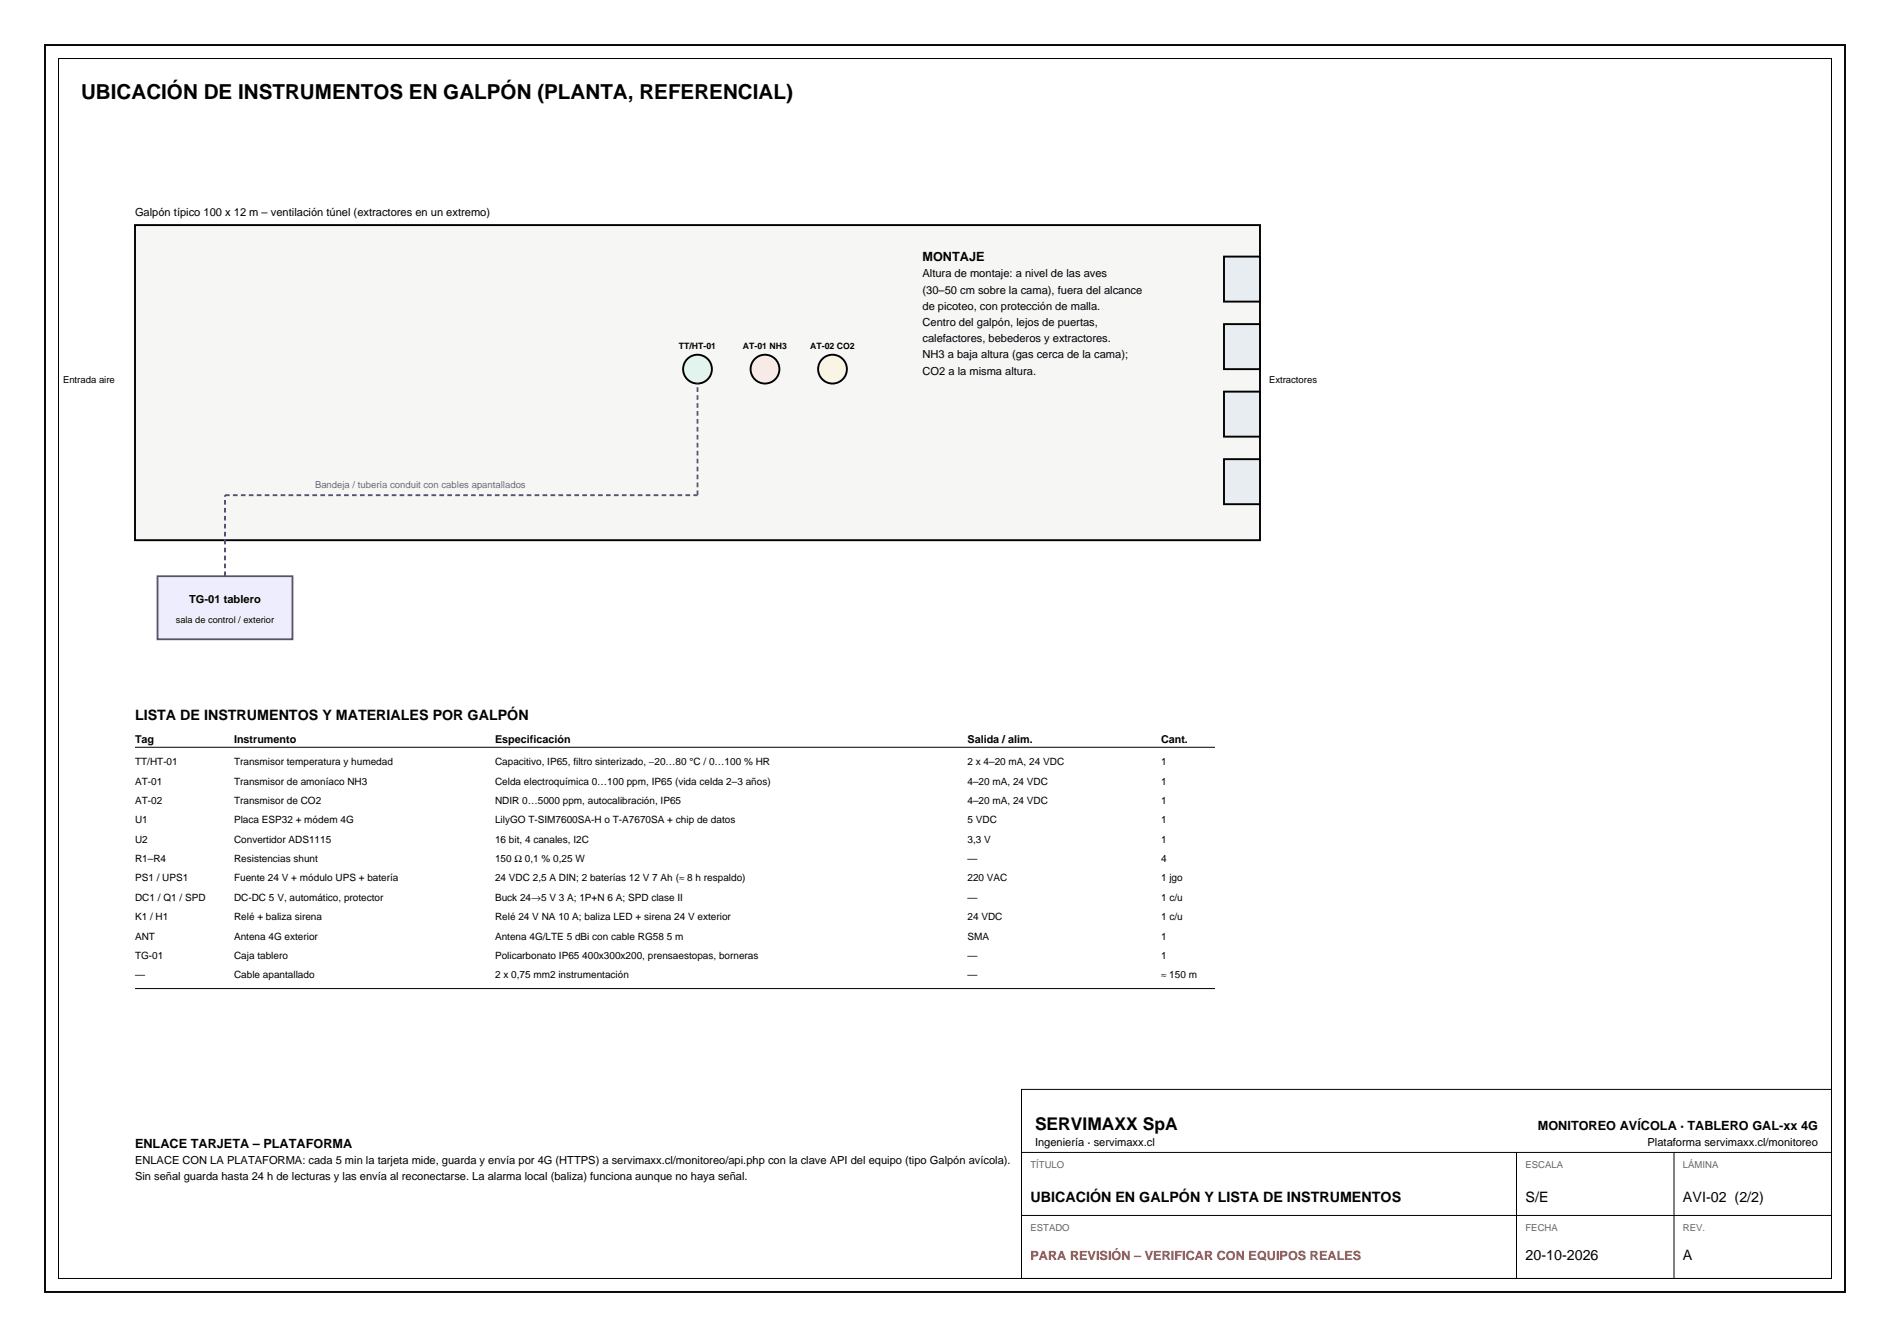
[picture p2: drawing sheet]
<svg xmlns="http://www.w3.org/2000/svg" width="420mm" height="297mm" viewBox="0 0 420 297" stroke-linecap="round" stroke-linejoin="round" font-family="sans-serif">
<defs><g id="words">
<text font-size="4.6" x="18" y="22">UBICACIÓN DE INSTRUMENTOS EN GALPÓN (PLANTA, REFERENCIAL)</text>
<text font-size="3.9" x="230" y="251">SERVIMAXX SpA</text>
<g font-size="3.2">
<text x="30" y="160">LISTA DE INSTRUMENTOS Y MATERIALES POR GALPÓN</text>
<text x="229" y="267">UBICACIÓN EN GALPÓN Y LISTA DE INSTRUMENTOS</text>
<text x="339" y="267">S/E</text>
<text x="374" y="267">AVI-02 (2/2)</text>
<text x="339" y="280">20-10-2026</text>
<text x="374" y="280">A</text>
</g>
<g font-size="2.8">
<text x="205" y="58">MONTAJE</text>
<text x="341.7" y="251">MONITOREO AVÍCOLA · TABLERO GAL-xx 4G</text>
<text x="30" y="255">ENLACE TARJETA – PLATAFORMA</text>
</g>
<text font-size="2.8" fill="#b03a2e" x="229" y="280">PARA REVISIÓN – VERIFICAR CON EQUIPOS REALES</text>
<g font-size="2.5">
<text x="30" y="48">Galpón típico 100 x 12 m – ventilación túnel (extractores en un extremo)</text>
<text x="205" y="61.6">Altura de montaje: a nivel de las aves</text>
<text x="205" y="65.2">(30–50 cm sobre la cama), fuera del alcance</text>
<text x="205" y="68.8">de picoteo, con protección de malla.</text>
<text x="205" y="72.4">Centro del galpón, lejos de puertas,</text>
<text x="205" y="76">calefactores, bebederos y extractores.</text>
<text x="205" y="79.6">NH3 a baja altura (gas cerca de la cama);</text>
<text x="205" y="83.2">CO2 a la misma altura.</text>
<text x="42" y="134">TG-01 tablero</text>
<text x="230" y="254.5">Ingeniería · servimaxx.cl</text>
<text x="366.1" y="254.5">Plataforma servimaxx.cl/monitoreo</text>
<text x="30" y="258.6">ENLACE CON LA PLATAFORMA: cada 5 min la tarjeta mide, guarda y envía por 4G (HTTPS) a servimaxx.cl/monitoreo/api.php con la clave API del equipo (tipo Galpón avícola).</text>
<text x="30" y="262.2">Sin señal guarda hasta 24 h de lecturas y las envía al reconectarse. La alarma local (baliza) funciona aunque no haya señal.</text>
</g>
<g font-size="2.4">
<text x="30" y="165">Tag</text>
<text x="52" y="165">Instrumento</text>
<text x="110" y="165">Especificación</text>
<text x="215" y="165">Salida / alim.</text>
<text x="258" y="165">Cant.</text>
</g>
<g font-size="2.2">
<text x="30" y="170">TT/HT-01</text>
<text x="52" y="170">Transmisor temperatura y humedad</text>
<text x="110" y="170">Capacitivo, IP65, filtro sinterizado, −20…80 °C / 0…100 % HR</text>
<text x="215" y="170">2 x 4–20 mA, 24 VDC</text>
<text x="258" y="170">1</text>
<text x="30" y="174.3">AT-01</text>
<text x="30" y="178.6">AT-02</text>
<text x="52" y="174.3">Transmisor de amoníaco NH3</text>
<text x="52" y="178.6">Transmisor de CO2</text>
<text x="110" y="174.3">Celda electroquímica 0…100 ppm, IP65 (vida celda 2–3 años)</text>
<text x="110" y="178.6">NDIR 0…5000 ppm, autocalibración, IP65</text>
<text x="215" y="174.3">4–20 mA, 24 VDC</text>
<text x="215" y="178.6">4–20 mA, 24 VDC</text>
<text x="258" y="174.3">1</text>
<text x="258" y="178.6">1</text>
<text x="30" y="182.9">U1</text>
<text x="52" y="182.9">Placa ESP32 + módem 4G</text>
<text x="110" y="182.9">LilyGO T-SIM7600SA-H o T-A7670SA + chip de datos</text>
<text x="215" y="182.9">5 VDC</text>
<text x="258" y="182.9">1</text>
<text x="30" y="187.2">U2</text>
<text x="30" y="191.5">R1–R4</text>
<text x="52" y="187.2">Convertidor ADS1115</text>
<text x="52" y="191.5">Resistencias shunt</text>
<text x="110" y="187.2">16 bit, 4 canales, I2C</text>
<text x="110" y="191.5">150 Ω 0,1 % 0,25 W</text>
<text x="215" y="187.2">3,3 V</text>
<text x="215" y="191.5">—</text>
<text x="258" y="187.2">1</text>
<text x="258" y="191.5">4</text>
<text x="30" y="195.8">PS1 / UPS1</text>
<text x="52" y="195.8">Fuente 24 V + módulo UPS + batería</text>
<text x="110" y="195.8">24 VDC 2,5 A DIN; 2 baterías 12 V 7 Ah (≈ 8 h respaldo)</text>
<text x="215" y="195.8">220 VAC</text>
<text x="258" y="195.8">1 jgo</text>
<text x="30" y="200.1">DC1 / Q1 / SPD</text>
<text x="52" y="200.1">DC-DC 5 V, automático, protector</text>
<text x="110" y="200.1">Buck 24→5 V 3 A; 1P+N 6 A; SPD clase II</text>
<text x="215" y="200.1">—</text>
<text x="258" y="200.1">1 c/u</text>
<text x="30" y="204.4">K1 / H1</text>
<text x="30" y="208.7">ANT</text>
<text x="52" y="204.4">Relé + baliza sirena</text>
<text x="52" y="208.7">Antena 4G exterior</text>
<text x="110" y="204.4">Relé 24 V NA 10 A; baliza LED + sirena 24 V exterior</text>
<text x="110" y="208.7">Antena 4G/LTE 5 dBi con cable RG58 5 m</text>
<text x="215" y="204.4">24 VDC</text>
<text x="215" y="208.7">SMA</text>
<text x="258" y="204.4">1 c/u</text>
<text x="258" y="208.7">1</text>
<text x="30" y="213">TG-01</text>
<text x="52" y="213">Caja tablero</text>
<text x="110" y="213">Policarbonato IP65 400x300x200, prensaestopas, borneras</text>
<text x="215" y="213">—</text>
<text x="258" y="213">1</text>
<text x="30" y="217.3">—</text>
<text x="52" y="217.3">Cable apantallado</text>
<text x="110" y="217.3">2 x 0,75 mm2 instrumentación</text>
<text x="215" y="217.3">—</text>
<text x="258" y="217.3">≈ 150 m</text>
</g>
<g font-size="2.1">
<text x="14" y="85">Entrada aire</text>
<text x="282" y="85">Extractores</text>
</g>
<text font-size="2.1" fill="#534ab7" x="70" y="108.5">Bandeja / tubería conduit con cables apantallados</text>
<g font-size="2.1" fill="#666">
<text x="229" y="259.5">TÍTULO</text>
<text x="339" y="259.5">ESCALA</text>
<text x="374" y="259.5">LÁMINA</text>
<text x="229" y="273.5">ESTADO</text>
<text x="339" y="273.5">FECHA</text>
<text x="374" y="273.5">REV.</text>
</g>
<text font-size="2" x="39.1" y="138.5">sala de control / exterior</text>
<g font-size="1.9">
<text x="150.8" y="77.5">TT/HT-01</text>
<text x="165.1" y="77.5">AT-01 NH3</text>
<text x="180" y="77.5">AT-02 CO2</text>
</g>
</g></defs>
<path d="M10 10h400v277h-400z" fill="none" stroke="#000" stroke-width=".42"/>
<path d="M13 13h394v271h-394zM227 242h180v42h-180zM227 256h180M337 256v28M372 256v28M227 270h180" fill="none" stroke="#000" stroke-width=".22"/>
<path d="M30 50h250v70h-250z" fill-rule="evenodd" fill="#f6f7f4" stroke="#000" stroke-width=".42"/>
<g fill="#e8edf2" stroke="#000" stroke-width=".42">
<path d="M272 102h8v10h-8z" fill-rule="evenodd"/>
<path d="M272 87h8v10h-8z" fill-rule="evenodd"/>
<path d="M272 72h8v10h-8z" fill-rule="evenodd"/>
<path d="M272 57h8v10h-8z" fill-rule="evenodd"/>
</g>
<circle cx="155" cy="82" r="3.2" fill="#e1f5ee" stroke="#000" stroke-width=".42"/>
<circle cx="170" cy="82" r="3.2" fill="#faece7" stroke="#000" stroke-width=".42"/>
<circle cx="185" cy="82" r="3.2" fill="#fff4d6" stroke="#000" stroke-width=".42"/>
<path d="M35 128h30v14h-30z" fill-rule="evenodd" fill="#eeedfe" stroke="#534ab7" stroke-width=".42"/>
<path d="M50 110h105M155 110v-24.8M50 128v-18" fill="none" stroke="#534ab7" stroke-width=".42" stroke-dasharray="1.1 .7" stroke-linecap="butt"/>
<path d="M30 166h240M30 219.6h240" fill="none" stroke="#000" stroke-width=".22"/>
<use href="#words"/>
</svg>
